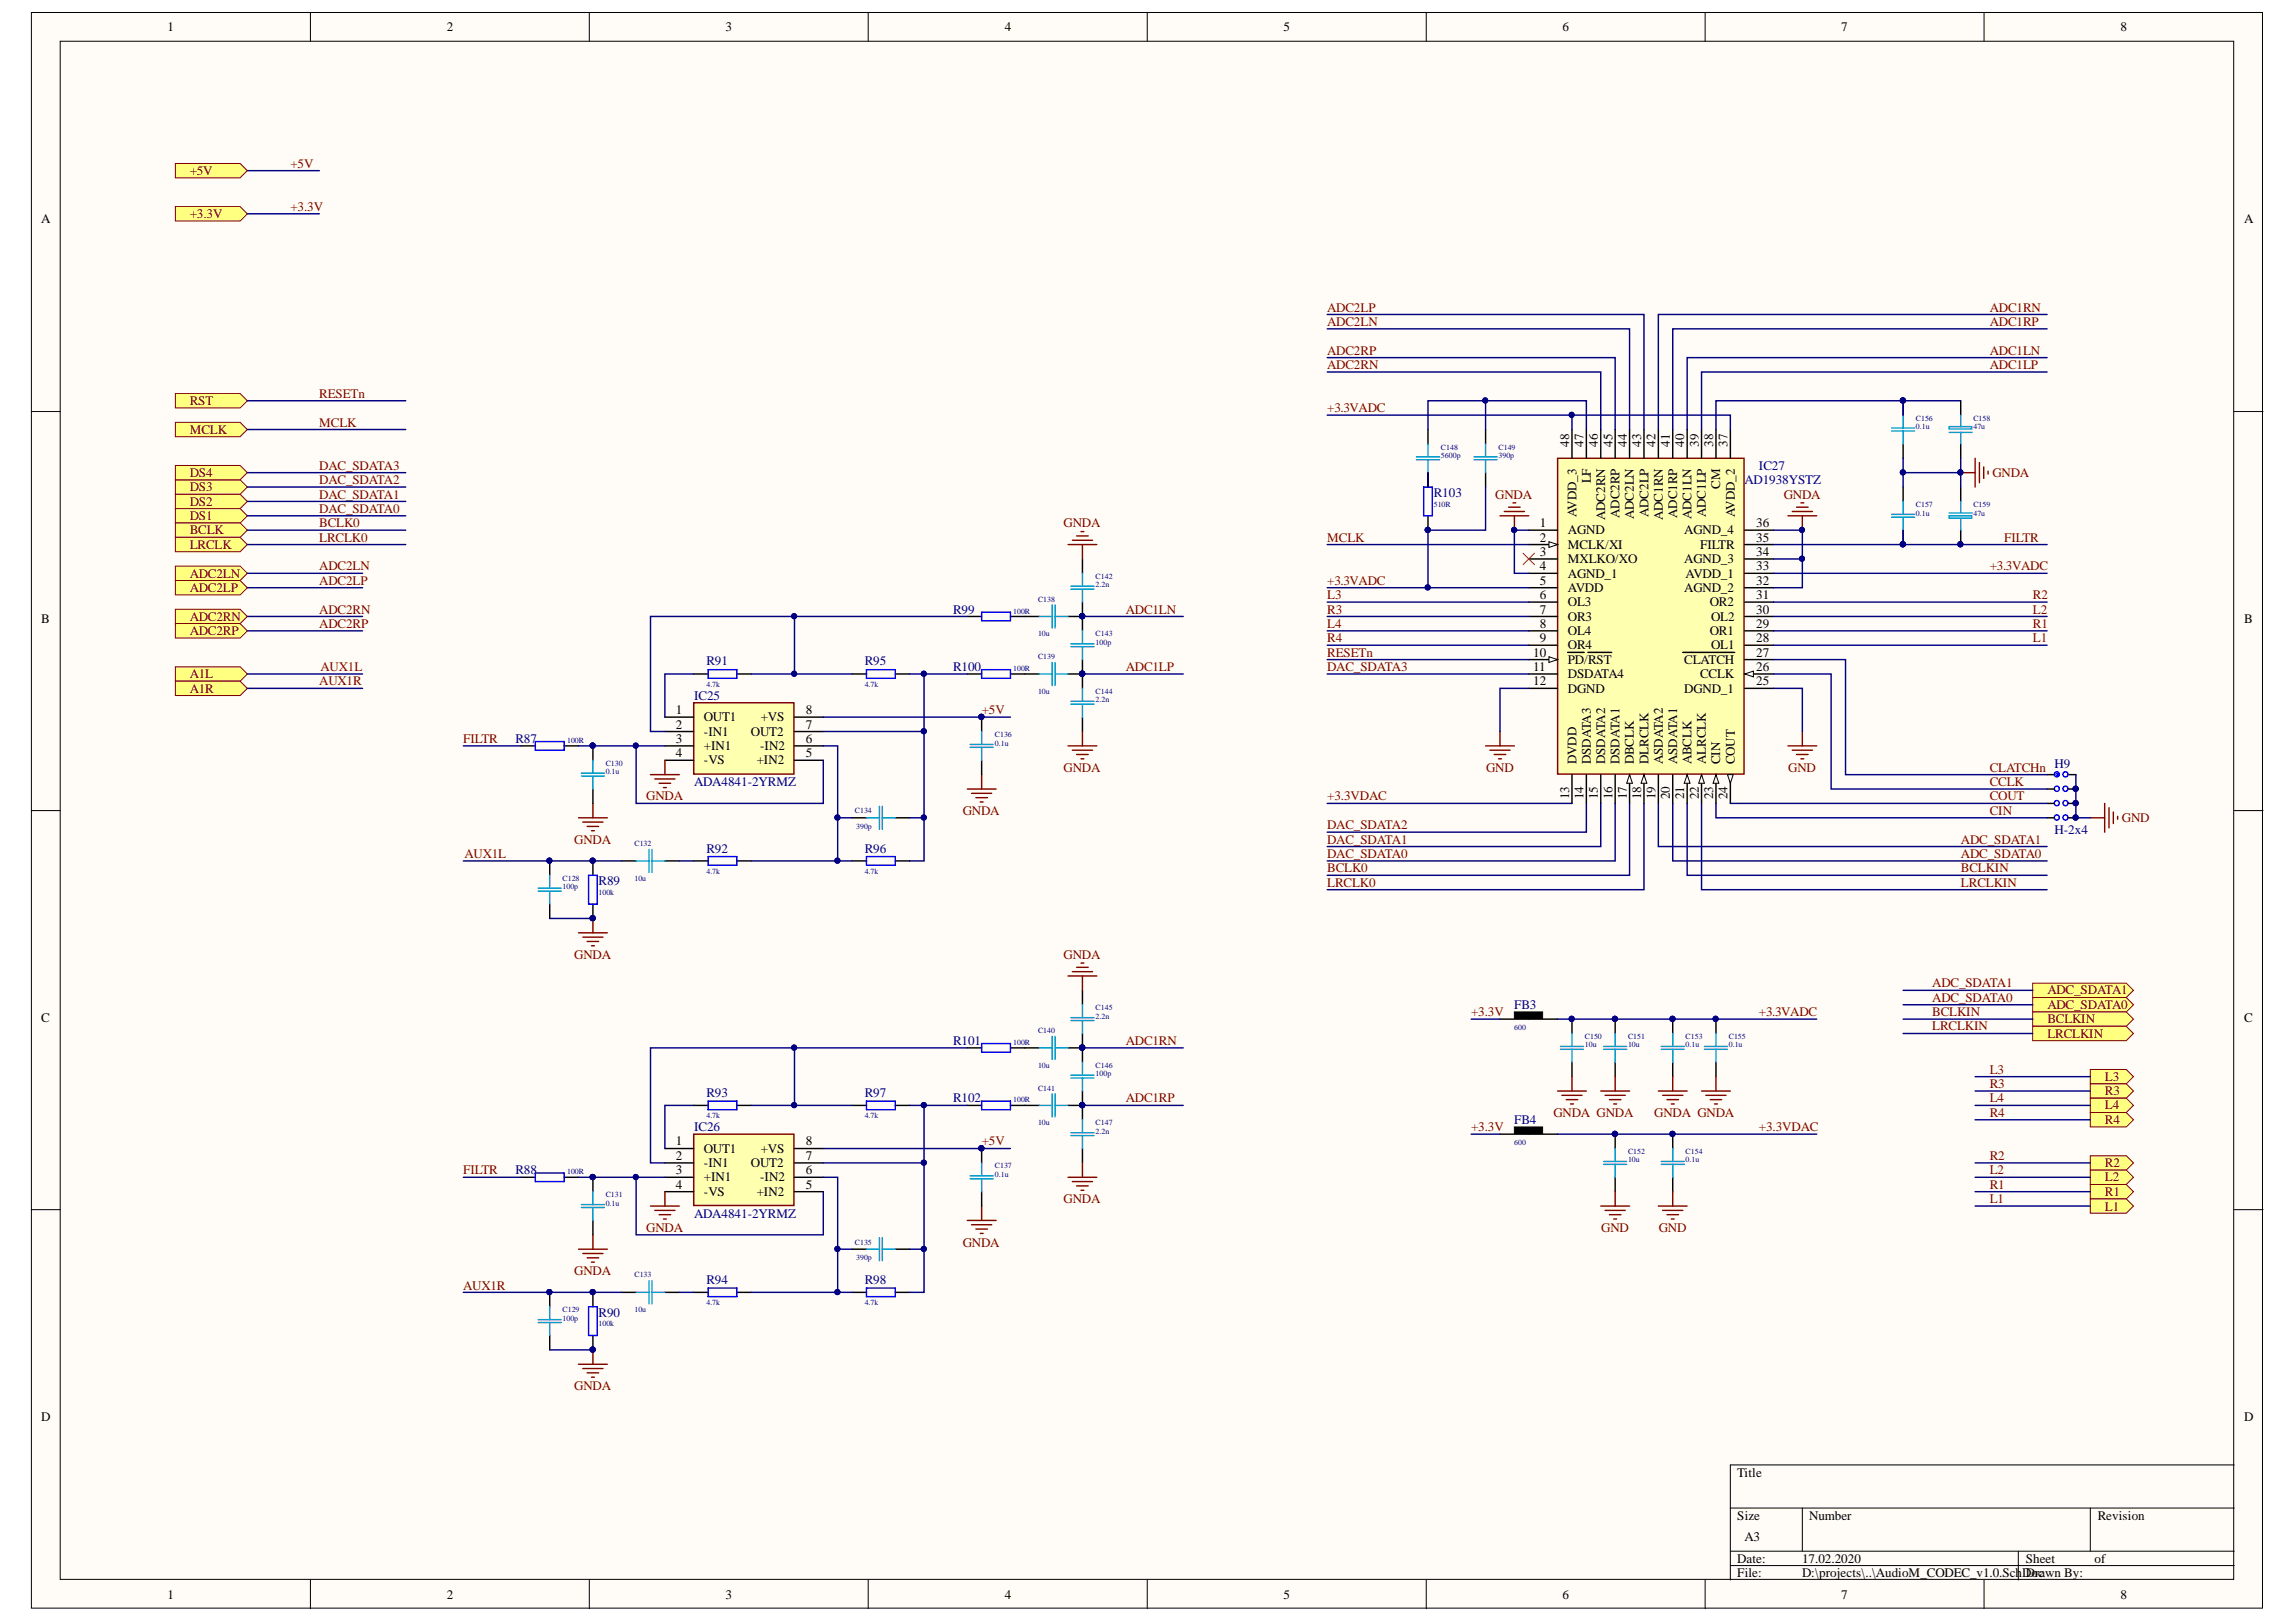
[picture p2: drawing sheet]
<svg xmlns="http://www.w3.org/2000/svg" width="297mm" height="210mm" viewBox="0 0 297 210" stroke-linecap="round" stroke-linejoin="round" font-family="sans-serif">
<defs><g id="words">
<g font-size="1.7">
<text x="21.7" y="4.1">1</text>
<text x="57.8" y="4.1">2</text>
<text x="93.8" y="4.1">3</text>
<text x="130" y="4.1">4</text>
<text x="166" y="4.1">5</text>
<text x="202.2" y="4.1">6</text>
<text x="238.2" y="4.1">7</text>
<text x="274.3" y="4.1">8</text>
<text x="5.3" y="28.9">A</text>
<text x="290.3" y="28.9">A</text>
<text x="203" y="57.8" transform="rotate(-90 203 57.8)">48</text>
<text x="204.9" y="57.8" transform="rotate(-90 204.9 57.8)">47</text>
<text x="206.7" y="57.8" transform="rotate(-90 206.7 57.8)">46</text>
<text x="208.6" y="57.8" transform="rotate(-90 208.6 57.8)">45</text>
<text x="210.5" y="57.8" transform="rotate(-90 210.5 57.8)">44</text>
<text x="212.3" y="57.8" transform="rotate(-90 212.3 57.8)">43</text>
<text x="214.2" y="57.8" transform="rotate(-90 214.2 57.8)">42</text>
<text x="216" y="57.8" transform="rotate(-90 216 57.8)">41</text>
<text x="217.9" y="57.8" transform="rotate(-90 217.9 57.8)">40</text>
<text x="219.8" y="57.8" transform="rotate(-90 219.8 57.8)">39</text>
<text x="221.6" y="57.8" transform="rotate(-90 221.6 57.8)">38</text>
<text x="223.5" y="57.8" transform="rotate(-90 223.5 57.8)">37</text>
<text x="205.8" y="62.6" transform="rotate(-90 205.8 62.6)">LF</text>
<text x="222.6" y="63.2" transform="rotate(-90 222.6 63.2)">CM</text>
<text x="199.2" y="68.2">1</text>
<text x="199.2" y="70.1">2</text>
<text x="199.2" y="72">3</text>
<text x="202.8" y="69.2">AGND</text>
<text x="202.8" y="71">MCLK/XI</text>
<text x="203.9" y="67" transform="rotate(-90 203.9 67)">AVDD_3</text>
<text x="207.7" y="67.3" transform="rotate(-90 207.7 67.3)">ADC2RN</text>
<text x="209.5" y="67.1" transform="rotate(-90 209.5 67.1)">ADC2RP</text>
<text x="211.4" y="67.2" transform="rotate(-90 211.4 67.2)">ADC2LN</text>
<text x="213.2" y="67" transform="rotate(-90 213.2 67)">ADC2LP</text>
<text x="215.1" y="67.3" transform="rotate(-90 215.1 67.3)">ADC1RN</text>
<text x="217" y="67.1" transform="rotate(-90 217 67.1)">ADC1RP</text>
<text x="217.9" y="69.2">AGND_4</text>
<text x="218.8" y="67.2" transform="rotate(-90 218.8 67.2)">ADC1LN</text>
<text x="219.9" y="71">FILTR</text>
<text x="220.7" y="67" transform="rotate(-90 220.7 67)">ADC1LP</text>
<text x="224.4" y="67" transform="rotate(-90 224.4 67)">AVDD_2</text>
<text x="227.2" y="68.2">36</text>
<text x="227.2" y="70.1">35</text>
<text x="227.2" y="72">34</text>
<text x="199.2" y="73.8">4</text>
<text x="199.2" y="75.7">5</text>
<text x="199.2" y="77.5">6</text>
<text x="202.8" y="72.9">MXLKO/XO</text>
<text x="202.8" y="74.7">AGND_1</text>
<text x="202.8" y="76.6">AVDD</text>
<text x="217.9" y="72.9">AGND_3</text>
<text x="217.9" y="76.6">AGND_2</text>
<text x="218.1" y="74.7">AVDD_1</text>
<text x="227.2" y="73.8">33</text>
<text x="227.2" y="75.7">32</text>
<text x="227.2" y="77.5">31</text>
<text x="5.3" y="80.6">B</text>
<text x="199.2" y="79.4">7</text>
<text x="199.2" y="81.3">8</text>
<text x="199.2" y="83.1">9</text>
<text x="202.8" y="78.5">OL3</text>
<text x="202.8" y="80.3">OR3</text>
<text x="202.8" y="82.2">OL4</text>
<text x="221.2" y="78.5">OR2</text>
<text x="221.2" y="82.2">OR1</text>
<text x="221.4" y="80.3">OL2</text>
<text x="227.2" y="79.4">30</text>
<text x="227.2" y="81.3">29</text>
<text x="227.2" y="83.1">28</text>
<text x="290.3" y="80.6">B</text>
<text x="198.4" y="85">10</text>
<text x="198.4" y="86.8">11</text>
<text x="198.4" y="88.7">12</text>
<text x="202.8" y="84">OR4</text>
<text x="202.8" y="85.9">PD/RST</text>
<text x="202.8" y="87.8">DSDATA4</text>
<text x="202.8" y="89.6">DGND</text>
<text x="217.9" y="85.9">CLATCH</text>
<text x="217.9" y="89.6">DGND_1</text>
<text x="219.9" y="87.8">CCLK</text>
<text x="221.4" y="84">OL1</text>
<text x="227.2" y="85">27</text>
<text x="227.2" y="86.8">26</text>
<text x="227.2" y="88.7">25</text>
<text x="87.4" y="92.4">1</text>
<text x="87.4" y="94.3">2</text>
<text x="91.1" y="93.3">OUT1</text>
<text x="91.1" y="95.2">-IN1</text>
<text x="97.1" y="95.2">OUT2</text>
<text x="98.4" y="93.3">+VS</text>
<text x="104.3" y="92.4">8</text>
<text x="104.3" y="94.3">7</text>
<text x="87.4" y="96.1">3</text>
<text x="87.4" y="98">4</text>
<text x="91.1" y="97.1">+IN1</text>
<text x="91.1" y="98.9">-VS</text>
<text x="97.9" y="98.9">+IN2</text>
<text x="98.3" y="97.1">-IN2</text>
<text x="104.3" y="96.1">6</text>
<text x="104.3" y="98">5</text>
<text x="203.9" y="98.9" transform="rotate(-90 203.9 98.9)">DVDD</text>
<text x="205.8" y="98.9" transform="rotate(-90 205.8 98.9)">DSDATA3</text>
<text x="207.7" y="98.9" transform="rotate(-90 207.7 98.9)">DSDATA2</text>
<text x="209.5" y="98.9" transform="rotate(-90 209.5 98.9)">DSDATA1</text>
<text x="211.4" y="98.9" transform="rotate(-90 211.4 98.9)">DBCLK</text>
<text x="213.2" y="98.9" transform="rotate(-90 213.2 98.9)">DLRCLK</text>
<text x="215.1" y="98.9" transform="rotate(-90 215.1 98.9)">ASDATA2</text>
<text x="217" y="98.9" transform="rotate(-90 217 98.9)">ASDATA1</text>
<text x="218.8" y="98.9" transform="rotate(-90 218.8 98.9)">ABCLK</text>
<text x="220.7" y="98.9" transform="rotate(-90 220.7 98.9)">ALRCLK</text>
<text x="222.6" y="98.9" transform="rotate(-90 222.6 98.9)">CIN</text>
<text x="224.4" y="98.9" transform="rotate(-90 224.4 98.9)">COUT</text>
<text x="203" y="103.4" transform="rotate(-90 203 103.4)">13</text>
<text x="204.9" y="103.4" transform="rotate(-90 204.9 103.4)">14</text>
<text x="206.7" y="103.4" transform="rotate(-90 206.7 103.4)">15</text>
<text x="208.6" y="103.4" transform="rotate(-90 208.6 103.4)">16</text>
<text x="210.5" y="103.4" transform="rotate(-90 210.5 103.4)">17</text>
<text x="212.3" y="103.4" transform="rotate(-90 212.3 103.4)">18</text>
<text x="214.2" y="103.4" transform="rotate(-90 214.2 103.4)">19</text>
<text x="216" y="103.4" transform="rotate(-90 216 103.4)">20</text>
<text x="217.9" y="103.4" transform="rotate(-90 217.9 103.4)">21</text>
<text x="219.8" y="103.4" transform="rotate(-90 219.8 103.4)">22</text>
<text x="221.6" y="103.4" transform="rotate(-90 221.6 103.4)">23</text>
<text x="223.5" y="103.4" transform="rotate(-90 223.5 103.4)">24</text>
<text x="5.3" y="132.2">C</text>
<text x="290.3" y="132.2">C</text>
<text x="87.4" y="148.2">1</text>
<text x="91.1" y="149.2">OUT1</text>
<text x="98.4" y="149.2">+VS</text>
<text x="104.3" y="148.2">8</text>
<text x="87.4" y="150.1">2</text>
<text x="87.4" y="151.9">3</text>
<text x="87.4" y="153.8">4</text>
<text x="91.1" y="151">-IN1</text>
<text x="91.1" y="152.9">+IN1</text>
<text x="91.1" y="154.7">-VS</text>
<text x="97.1" y="151">OUT2</text>
<text x="97.9" y="154.7">+IN2</text>
<text x="98.3" y="152.9">-IN2</text>
<text x="104.3" y="150.1">7</text>
<text x="104.3" y="151.9">6</text>
<text x="104.3" y="153.8">5</text>
<text x="5.3" y="183.8">D</text>
<text x="290.3" y="183.8">D</text>
<text x="224.8" y="191.1">Title</text>
<text x="224.8" y="196.7">Size</text>
<text x="234.1" y="196.7">Number</text>
<text x="271.4" y="196.7">Revision</text>
<text x="224.8" y="202.3">Date:</text>
<text x="225.7" y="199.5">A3</text>
<text x="233.1" y="202.3">17.02.2020</text>
<text x="262.1" y="202.3">Sheet</text>
<text x="271" y="202.3">of</text>
<text x="21.7" y="206.9">1</text>
<text x="57.8" y="206.9">2</text>
<text x="93.8" y="206.9">3</text>
<text x="130" y="206.9">4</text>
<text x="166" y="206.9">5</text>
<text x="202.2" y="206.9">6</text>
<text x="224.8" y="204.1">File:</text>
<text x="233.1" y="204.1">D:\projects\..\AudioM_CODEC_v1.0.SchDDoc</text>
<text x="238.2" y="206.9">7</text>
<text x="263.3" y="204.1">rawn By:</text>
<text x="274.3" y="206.9">8</text>
</g>
<g font-size="1.7" fill="#800000">
<text x="24.5" y="22.7">+5V</text>
<text x="37.6" y="21.7">+5V</text>
<text x="24.5" y="28.2">+3.3V</text>
<text x="37.6" y="27.3">+3.3V</text>
<text x="171.7" y="40.3">ADC2LP</text>
<text x="257.4" y="40.3">ADC1RN</text>
<text x="171.7" y="42.2">ADC2LN</text>
<text x="171.7" y="47.8">ADC2RN</text>
<text x="171.7" y="45.9">ADC2RP</text>
<text x="257.4" y="45.9">ADC1LN</text>
<text x="257.4" y="47.8">ADC1LP</text>
<text x="257.4" y="42.2">ADC1RP</text>
<text x="24.5" y="52.4">RST</text>
<text x="41.3" y="51.5">RESETn</text>
<text x="171.7" y="53.4">+3.3VADC</text>
<text x="24.5" y="56.1">MCLK</text>
<text x="41.3" y="55.2">MCLK</text>
<text x="24.5" y="65.4">DS2</text>
<text x="24.5" y="63.6">DS3</text>
<text x="24.5" y="61.7">DS4</text>
<text x="41.3" y="64.5">DAC_SDATA1</text>
<text x="41.3" y="62.7">DAC_SDATA2</text>
<text x="41.3" y="60.8">DAC_SDATA3</text>
<text x="193.4" y="64.5">GNDA</text>
<text x="230.8" y="64.5">GNDA</text>
<text x="257.8" y="61.7">GNDA</text>
<text x="24.5" y="67.3">DS1</text>
<text x="24.5" y="69.2">BCLK</text>
<text x="24.5" y="71">LRCLK</text>
<text x="41.3" y="66.4">DAC_SDATA0</text>
<text x="41.3" y="68.2">BCLK0</text>
<text x="41.3" y="70.1">LRCLK0</text>
<text x="137.6" y="68.2">GNDA</text>
<text x="171.7" y="70.1">MCLK</text>
<text x="259.3" y="70.1">FILTR</text>
<text x="24.5" y="74.7">ADC2LN</text>
<text x="24.5" y="76.6">ADC2LP</text>
<text x="41.3" y="73.8">ADC2LN</text>
<text x="41.3" y="75.7">ADC2LP</text>
<text x="171.7" y="77.5">L3</text>
<text x="171.7" y="75.7">+3.3VADC</text>
<text x="257.4" y="73.8">+3.3VADC</text>
<text x="263" y="77.5">R2</text>
<text x="24.5" y="80.3">ADC2RN</text>
<text x="24.5" y="82.2">ADC2RP</text>
<text x="41.3" y="79.4">ADC2RN</text>
<text x="41.3" y="81.3">ADC2RP</text>
<text x="145.6" y="79.4">ADC1LN</text>
<text x="171.7" y="79.4">R3</text>
<text x="171.7" y="83.1">R4</text>
<text x="171.7" y="81.3">L4</text>
<text x="263" y="79.4">L2</text>
<text x="263" y="81.3">R1</text>
<text x="263" y="83.1">L1</text>
<text x="24.5" y="87.8">A1L</text>
<text x="24.5" y="89.6">A1R</text>
<text x="41.3" y="88.7">AUX1R</text>
<text x="41.5" y="86.8">AUX1L</text>
<text x="145.6" y="86.8">ADC1LP</text>
<text x="171.7" y="85">RESETn</text>
<text x="171.7" y="86.8">DAC_SDATA3</text>
<text x="127" y="92.4">+5V</text>
<text x="59.9" y="96.1">FILTR</text>
<text x="137.6" y="99.9">GNDA</text>
<text x="192.3" y="99.9">GND</text>
<text x="231.4" y="99.9">GND</text>
<text x="257.4" y="101.7">CCLK</text>
<text x="257.4" y="99.9">CLATCHn</text>
<text x="83.6" y="103.6">GNDA</text>
<text x="124.6" y="105.4">GNDA</text>
<text x="171.7" y="103.6">+3.3VDAC</text>
<text x="171.7" y="107.3">DAC_SDATA2</text>
<text x="257.4" y="103.6">COUT</text>
<text x="257.4" y="105.4">CIN</text>
<text x="274.5" y="106.4">GND</text>
<text x="60.1" y="111">AUX1L</text>
<text x="74.3" y="109.2">GNDA</text>
<text x="171.7" y="111">DAC_SDATA0</text>
<text x="171.7" y="109.2">DAC_SDATA1</text>
<text x="171.7" y="112.9">BCLK0</text>
<text x="253.7" y="111">ADC_SDATA0</text>
<text x="253.7" y="109.2">ADC_SDATA1</text>
<text x="253.7" y="112.9">BCLKIN</text>
<text x="171.7" y="114.7">LRCLK0</text>
<text x="253.7" y="114.7">LRCLKIN</text>
<text x="74.3" y="124">GNDA</text>
<text x="137.6" y="124">GNDA</text>
<text x="190.3" y="131.5">+3.3V</text>
<text x="227.6" y="131.5">+3.3VADC</text>
<text x="250" y="129.6">ADC_SDATA0</text>
<text x="250" y="127.8">ADC_SDATA1</text>
<text x="250" y="131.5">BCLKIN</text>
<text x="264.9" y="128.7">ADC_SDATA1</text>
<text x="264.9" y="130.6">ADC_SDATA0</text>
<text x="145.6" y="135.2">ADC1RN</text>
<text x="250" y="133.3">LRCLKIN</text>
<text x="264.9" y="132.4">BCLKIN</text>
<text x="264.9" y="134.3">LRCLKIN</text>
<text x="145.6" y="142.6">ADC1RP</text>
<text x="257.4" y="140.8">R3</text>
<text x="257.4" y="138.9">L3</text>
<text x="257.4" y="142.6">L4</text>
<text x="272.3" y="139.9">L3</text>
<text x="272.3" y="141.7">R3</text>
<text x="272.3" y="143.6">L4</text>
<text x="127" y="148.2">+5V</text>
<text x="190.3" y="146.4">+3.3V</text>
<text x="201" y="144.5">GNDA GNDA</text>
<text x="214" y="144.5">GNDA GNDA</text>
<text x="227.6" y="146.4">+3.3VDAC</text>
<text x="257.4" y="144.5">R4</text>
<text x="272.3" y="145.4">R4</text>
<text x="59.9" y="151.9">FILTR</text>
<text x="137.6" y="155.7">GNDA</text>
<text x="257.4" y="150.1">R2</text>
<text x="257.4" y="151.9">L2</text>
<text x="257.4" y="153.8">R1</text>
<text x="257.4" y="155.7">L1</text>
<text x="272.3" y="151">R2</text>
<text x="272.3" y="152.9">L2</text>
<text x="272.3" y="154.7">R1</text>
<text x="83.6" y="159.5">GNDA</text>
<text x="124.6" y="161.3">GNDA</text>
<text x="207.2" y="159.5">GND</text>
<text x="214.6" y="159.5">GND</text>
<text x="272.3" y="156.7">L1</text>
<text x="59.9" y="166.9">AUX1R</text>
<text x="74.3" y="165.1">GNDA</text>
<text x="74.3" y="179.9">GNDA</text>
</g>
<g font-size="1.7" fill="#000080">
<text x="185.5" y="64.3">R103</text>
<text x="225.7" y="62.7">AD1938YSTZ</text>
<text x="227.6" y="60.8">IC27</text>
<text x="123.3" y="79.4">R99</text>
<text x="91.4" y="86.1">R91</text>
<text x="111.9" y="86.1">R95</text>
<text x="123.3" y="86.8">R100</text>
<text x="89.8" y="90.6">IC25</text>
<text x="66.7" y="96.1">R87</text>
<text x="89.8" y="101.7">ADA4841-2YRMZ</text>
<text x="265.8" y="99.4">H9</text>
<text x="265.8" y="107.9">H-2x4</text>
<text x="91.4" y="110.3">R92</text>
<text x="111.9" y="110.3">R96</text>
<text x="77.4" y="114.6">R89</text>
<text x="195.9" y="130.6">FB3</text>
<text x="123.3" y="135.2">R101</text>
<text x="91.4" y="142">R93</text>
<text x="111.9" y="142">R97</text>
<text x="123.3" y="142.6">R102</text>
<text x="89.8" y="146.4">IC26</text>
<text x="195.9" y="145.4">FB4</text>
<text x="66.7" y="151.9">R88</text>
<text x="89.8" y="157.6">ADA4841-2YRMZ</text>
<text x="91.4" y="166.2">R94</text>
<text x="111.9" y="166.2">R98</text>
<text x="77.4" y="170.4">R90</text>
</g>
<g font-size="1" fill="#000080">
<text x="186.4" y="59.3">5600p</text>
<text x="186.4" y="58.2">C148</text>
<text x="193.9" y="59.3">390p</text>
<text x="193.9" y="58.2">C149</text>
<text x="247.9" y="55.5">0.1u</text>
<text x="247.9" y="54.5">C156</text>
<text x="255.3" y="55.5">47u</text>
<text x="255.3" y="54.5">C158</text>
<text x="185.5" y="65.6">510R</text>
<text x="247.9" y="65.6">C157</text>
<text x="255.3" y="65.6">C159</text>
<text x="247.9" y="66.7">0.1u</text>
<text x="255.3" y="66.7">47u</text>
<text x="134.3" y="77.9">C138</text>
<text x="141.7" y="76">2.2n</text>
<text x="141.7" y="74.9">C142</text>
<text x="131.1" y="79.4">100R</text>
<text x="134.3" y="82.4">10u</text>
<text x="141.7" y="83.5">100p</text>
<text x="141.7" y="82.4">C143</text>
<text x="91.4" y="88.9">4.7k</text>
<text x="111.9" y="88.9">4.7k</text>
<text x="131.1" y="86.8">100R</text>
<text x="134.3" y="89.8">10u</text>
<text x="134.3" y="85.3">C139</text>
<text x="141.7" y="89.8">C144</text>
<text x="128.7" y="95.4">C136</text>
<text x="141.7" y="90.9">2.2n</text>
<text x="73.4" y="96.1">100R</text>
<text x="78.4" y="100.2">0.1u</text>
<text x="78.4" y="99.1">C130</text>
<text x="128.7" y="96.5">0.1u</text>
<text x="110.6" y="105.3">C134</text>
<text x="110.8" y="107.3">390p</text>
<text x="72.8" y="114">C128</text>
<text x="82.1" y="114">10u</text>
<text x="82.1" y="109.5">C132</text>
<text x="91.4" y="113.1">4.7k</text>
<text x="111.9" y="113.1">4.7k</text>
<text x="72.8" y="115.1">100p</text>
<text x="77.4" y="115.8">100k</text>
<text x="141.7" y="131.8">2.2n</text>
<text x="141.7" y="130.7">C145</text>
<text x="131.1" y="135.2">100R</text>
<text x="134.3" y="133.7">C140</text>
<text x="195.9" y="133.3">600</text>
<text x="205" y="135.5">10u</text>
<text x="205" y="134.4">C150</text>
<text x="210.6" y="135.5">10u</text>
<text x="210.6" y="134.4">C151</text>
<text x="218.1" y="135.5">0.1u</text>
<text x="218.1" y="134.4">C153</text>
<text x="223.7" y="135.5">0.1u</text>
<text x="223.7" y="134.4">C155</text>
<text x="131.1" y="142.6">100R</text>
<text x="134.3" y="138.2">10u</text>
<text x="134.3" y="141.1">C141</text>
<text x="141.7" y="139.3">100p</text>
<text x="141.7" y="138.2">C146</text>
<text x="91.4" y="144.7">4.7k</text>
<text x="111.9" y="144.7">4.7k</text>
<text x="134.3" y="145.6">10u</text>
<text x="141.7" y="146.7">2.2n</text>
<text x="141.7" y="145.6">C147</text>
<text x="195.9" y="148.2">600</text>
<text x="210.6" y="149.3">C152</text>
<text x="218.1" y="149.3">C154</text>
<text x="73.4" y="151.9">100R</text>
<text x="78.4" y="154.9">C131</text>
<text x="128.7" y="152.3">0.1u</text>
<text x="128.7" y="151.2">C137</text>
<text x="210.6" y="150.4">10u</text>
<text x="218.1" y="150.4">0.1u</text>
<text x="78.4" y="156">0.1u</text>
<text x="110.6" y="161.1">C135</text>
<text x="82.1" y="165.3">C133</text>
<text x="110.8" y="163.1">390p</text>
<text x="72.8" y="170.9">100p</text>
<text x="72.8" y="169.8">C129</text>
<text x="77.4" y="171.7">100k</text>
<text x="82.1" y="169.8">10u</text>
<text x="91.4" y="168.9">4.7k</text>
<text x="111.9" y="168.9">4.7k</text>
</g>
</g></defs>
<g fill="#fffcf8" stroke="#000" stroke-width=".13">
<path d="M4.1 1.6h288.6v206.5h-288.6z"/>
<path d="M7.8 5.3h281.2v199.1h-281.2z"/>
</g>
<g fill="none" stroke="#000" stroke-width=".13">
<path d="M40.2 1.6v3.7M76.2 1.6v3.7M112.3 1.6v3.7M148.4 1.6v3.7M184.5 1.6v3.7M220.6 1.6v3.7M256.7 1.6v3.7M4.1 53.3h3.7M289.1 53.3h3.7M4.1 104.9h3.7M289.1 104.9h3.7M4.1 156.5h3.7"/>
<path d="M289.1 156.5h3.7M223.9 195.2h65.2M233.2 195.2v5.5M270.4 195.2v5.5M289.1 189.6h-65.2v14.9M40.2 204.5v3.7M76.2 204.5v3.7M112.3 204.5v3.7M148.4 204.5v3.7M184.5 204.5v3.7M220.6 204.5v3.7M223.9 200.7h65.2"/>
<path d="M223.9 202.6h65.2M256.7 204.5v3.7M261.1 200.7v3.8"/>
</g>
<path d="M201.5 59.3h24.1v40.9h-24.1z" fill="#ffffb0" stroke="#800000" stroke-width=".19"/>
<path d="M197.8 68.6h3.7M197.8 70.5h3.7" fill="none" stroke="#000" stroke-width=".19"/>
<path d="M200.4 70.1l1.1 .4-1.1 .3z" fill="#fffcf8"/>
<path d="M200.4 70.1l1.1 .4-1.1 .3z" fill="none" stroke="#000" stroke-width=".13"/>
<path d="M197.8 72.3h3.7M197.8 74.2h3.7M197.8 76.1h3.7M197.8 77.9h3.7M197.8 79.8h3.7M197.8 81.6h3.7M197.8 83.5h3.7M197.8 85.4h3.7" fill="none" stroke="#000" stroke-width=".19"/>
<path d="M200.4 85l1.1 .4-1.1 .3z" fill="#fffcf8"/>
<path d="M200.4 85l1.1 .4-1.1 .3z" fill="none" stroke="#000" stroke-width=".13"/>
<path d="M197.8 87.2h3.7M197.8 89.1h3.7M202.8 84.4h2.2M205.4 84.4h3.1M203.4 100.2v3.8M205.2 100.2v3.8M207.1 100.2v3.8M209 100.2v3.8M210.8 100.2v3.8" fill="none" stroke="#000" stroke-width=".19"/>
<path d="M210.8 100.2l.4 1.2h-.8z" fill="#fffcf8"/>
<path d="M210.8 100.2l.4 1.2h-.8z" fill="none" stroke="#000" stroke-width=".13"/>
<path d="M212.7 100.2v3.8" fill="none" stroke="#000" stroke-width=".19"/>
<path d="M212.7 100.2l.4 1.2h-.8z" fill="#fffcf8"/>
<path d="M212.7 100.2l.4 1.2h-.8z" fill="none" stroke="#000" stroke-width=".13"/>
<path d="M214.5 100.2v3.8M216.4 100.2v3.8M218.3 100.2v3.8" fill="none" stroke="#000" stroke-width=".19"/>
<path d="M218.3 100.2l.3 1.2h-.7z" fill="#fffcf8"/>
<path d="M218.3 100.2l.3 1.2h-.7z" fill="none" stroke="#000" stroke-width=".13"/>
<path d="M220.1 100.2v3.8" fill="none" stroke="#000" stroke-width=".19"/>
<path d="M220.1 100.2l.4 1.2h-.7z" fill="#fffcf8"/>
<path d="M220.1 100.2l.4 1.2h-.7z" fill="none" stroke="#000" stroke-width=".13"/>
<path d="M222 100.2v3.8" fill="none" stroke="#000" stroke-width=".19"/>
<path d="M222 100.2l.4 1.2h-.8z" fill="#fffcf8"/>
<path d="M222 100.2l.4 1.2h-.8z" fill="none" stroke="#000" stroke-width=".13"/>
<path d="M223.9 100.2v3.8" fill="none" stroke="#000" stroke-width=".19"/>
<path d="M223.5 100.2h.7l-.3 1.2z" fill="#fffcf8"/>
<path d="M223.5 100.2h.7l-.3 1.2z" fill="none" stroke="#000" stroke-width=".13"/>
<path d="M225.7 68.6h3.7M225.7 70.5h3.7M225.7 72.3h3.7M225.7 74.2h3.7M225.7 76.1h3.7M225.7 77.9h3.7M225.7 79.8h3.7M217.7 84.4h6.7M225.7 81.6h3.7M225.7 83.5h3.7M225.7 85.4h3.7M225.7 87.2h3.7" fill="none" stroke="#000" stroke-width=".19"/>
<path d="M225.7 87.2l1.1-.4v.8z" fill="#fffcf8"/>
<path d="M225.7 87.2l1.1-.4v.8z" fill="none" stroke="#000" stroke-width=".13"/>
<g fill="none" stroke="#000" stroke-width=".19">
<path d="M203.4 55.6v3.7M205.2 55.6v3.7M207.1 55.6v3.7M209 55.6v3.7M210.8 55.6v3.7M212.7 55.6v3.7M214.5 55.6v3.7M216.4 55.6v3.7M218.3 55.6v3.7M220.1 55.6v3.7M222 55.6v3.7M223.9 55.6v3.7"/>
<path d="M184.7 61.2v1.8M184.7 66.7v1.9M225.7 89.1h3.7M194.1 131.9h7.4M194.1 146.8h7.4"/>
</g>
<g fill="none" stroke="#800000" stroke-width=".19">
<path d="M255.5 59.3v3.7M256.1 59.9v2.6M253.7 61.2h1.8M256.6 60.4v1.5M257.2 61v.4M192.2 96.5h3.7M192.8 97.1h2.6M193.3 97.6h1.5M193.9 98.2h.3M194.1 94.7v1.8M231.3 96.5h3.7M231.9 97.1h2.6"/>
<path d="M232.4 97.6h1.5M233 98.2h.4M233.2 94.7v1.8"/>
</g>
<path d="M197 71.6l1.5 1.5M198.5 71.6l-1.5 1.5" fill="none" stroke="#f00" stroke-width=".13"/>
<path d="M195.9 131h3.7v.8h-3.7zM195.9 145.8h3.7v.9h-3.7z" fill="#000" stroke="#000" stroke-width=".13"/>
<g fill="#000080" stroke="#000080" stroke-width=".13">
<circle cx="253.6" cy="61.1" r=".33"/>
<circle cx="184.7" cy="68.6" r=".34"/>
</g>
<path d="M184.2 63h1.1v3.7h-1.1z" fill="none" stroke="#00f" stroke-width=".19"/>
<path d="M89.7 90.9h13v9.3h-13z" fill="#ffffb0" stroke="#800000" stroke-width=".19"/>
<g fill="none" stroke="#000" stroke-width=".19">
<path d="M125.1 79.8h1.9M130.7 79.8h1.9M67.4 96.5h1.9M73 96.5h1.8M86 92.8h3.7M86 94.7h3.7M86 96.5h3.7M86 98.4h3.7M102.8 92.8h3.7M102.8 94.7h3.7M102.8 96.5h3.7M102.8 98.4h3.7"/>
<path d="M125.1 87.2h1.9M130.7 87.2h1.9M76.7 111.4v1.9M76.7 117v1.9"/>
</g>
<path d="M86 98.4v1.8M76.7 118.9v1.8M84.2 100.2h3.7M84.7 100.8h2.6M85.3 101.4h1.5M85.8 101.9h.4M74.8 120.7h3.8M75.4 121.3h2.6M76 121.8h1.5M76.5 122.4h.4" fill="none" stroke="#800000" stroke-width=".19"/>
<g fill="#000080" stroke="#000080" stroke-width=".13">
<circle cx="76.7" cy="118.8" r=".34"/>
<circle cx="76.7" cy="111.4" r=".34"/>
</g>
<path d="M127 79.2h3.7v1.1h-3.7zM69.3 96h3.7v1.1h-3.7zM127 86.7h3.7v1.1h-3.7zM76.1 113.3h1.2v3.7h-1.2z" fill="none" stroke="#00f" stroke-width=".19"/>
<g fill="#ffff80" stroke="#800000" stroke-width=".13">
<path d="M22.7 21.2h8.4l.9 .9-.9 .9h-8.4z" fill-rule="evenodd"/>
<path d="M22.7 26.7h8.4l.9 1-.9 .9h-8.4z" fill-rule="evenodd"/>
<path d="M22.7 50.9h8.4l.9 1-.9 .9h-8.4z" fill-rule="evenodd"/>
<path d="M22.7 54.7h8.4l.9 .9-.9 .9h-8.4z" fill-rule="evenodd"/>
<path d="M22.7 65.8h8.4l.9 .9-.9 1h-8.4z" fill-rule="evenodd"/>
<path d="M22.7 64h8.4l.9 .9-.9 .9h-8.4z" fill-rule="evenodd"/>
<path d="M22.7 62.1h8.4l.9 .9-.9 1h-8.4z" fill-rule="evenodd"/>
<path d="M22.7 60.2h8.4l.9 1-.9 .9h-8.4z" fill-rule="evenodd"/>
<path d="M22.7 67.7h8.4l.9 .9-.9 .9h-8.4z" fill-rule="evenodd"/>
<path d="M22.7 69.5h8.4l.9 1-.9 .9h-8.4z" fill-rule="evenodd"/>
<path d="M270.4 138.4h4.7l.9 .9-.9 1h-4.7z" fill-rule="evenodd"/>
<path d="M270.4 149.6h4.7l.9 .9-.9 .9h-4.7z" fill-rule="evenodd"/>
<path d="M270.4 151.4h4.7l.9 1-.9 .9h-4.7z" fill-rule="evenodd"/>
<path d="M270.4 140.3h4.7l.9 .9-.9 .9h-4.7z" fill-rule="evenodd"/>
<path d="M270.4 142.1h4.7l.9 .9-.9 1h-4.7z" fill-rule="evenodd"/>
<path d="M270.4 153.3h4.7l.9 .9-.9 .9h-4.7z" fill-rule="evenodd"/>
<path d="M270.4 155.1h4.7l.9 1-.9 .9h-4.7z" fill-rule="evenodd"/>
<path d="M270.4 144h4.7l.9 .9-.9 .9h-4.7z" fill-rule="evenodd"/>
<path d="M263 127.2h12.1l.9 1-.9 .9h-12.1z" fill-rule="evenodd"/>
<path d="M263 129.1h12.1l.9 .9-.9 1h-12.1z" fill-rule="evenodd"/>
<path d="M263 131h12.1l.9 .9-.9 .9h-12.1z" fill-rule="evenodd"/>
<path d="M263 132.8h12.1l.9 .9-.9 1h-12.1z" fill-rule="evenodd"/>
</g>
<g fill="none" stroke="#00f" stroke-width=".19">
<circle cx="266.1" cy="103.9" r=".33"/>
<circle cx="266.1" cy="102.1" r=".33"/>
<circle cx="266.1" cy="105.8" r=".33"/>
<circle cx="266.1" cy="100.2" r=".33"/>
<circle cx="267.2" cy="103.9" r=".33"/>
<circle cx="267.2" cy="102.1" r=".33"/>
<circle cx="267.2" cy="105.8" r=".33"/>
<circle cx="267.2" cy="100.2" r=".33"/>
</g>
<path d="M264.8 100.2h1M264.8 102.1h1M264.8 104h1M264.8 105.8h1M267.6 100.2h1M267.6 102.1h1M267.6 104h1M267.6 105.8h1" fill="none" stroke="#000" stroke-width=".19"/>
<g fill="#000080" stroke="#000080" stroke-width=".13">
<circle cx="268.5" cy="102.1" r=".34"/>
<circle cx="268.5" cy="103.9" r=".34"/>
<circle cx="268.5" cy="105.8" r=".34"/>
</g>
<circle cx="266.1" cy="100.2" r=".15" fill="#c0c0c0" stroke="#00f" stroke-width=".13"/>
<g fill="#000080" stroke="#000080" stroke-width=".13">
<circle cx="268.5" cy="102.1" r=".34"/>
<circle cx="268.5" cy="103.9" r=".34"/>
<circle cx="268.5" cy="105.8" r=".34"/>
</g>
<path d="M270.4 105.8h1.9M272.3 104v3.7M272.8 104.5v2.6M273.4 105.1v1.5M274 105.6v.4" fill="none" stroke="#800000" stroke-width=".19"/>
<g fill="#ffff80" stroke="#800000" stroke-width=".13">
<path d="M22.7 73.3h8.4l.9 .9-.9 .9h-8.4z" fill-rule="evenodd"/>
<path d="M22.7 75.1h8.4l.9 1-.9 .9h-8.4z" fill-rule="evenodd"/>
<path d="M22.7 78.8h8.4l.9 1-.9 .9h-8.4z" fill-rule="evenodd"/>
<path d="M22.7 80.7h8.4l.9 .9-.9 1h-8.4z" fill-rule="evenodd"/>
</g>
<g fill="none" stroke="#000" stroke-width=".19">
<path d="M184.7 55.6v1.8M192.2 55.6v1.8M246.2 51.9v1.8M246.2 57.4v1.9M253.7 51.9v1.8M253.7 57.4v1.9M132.6 79.8h1.8M138.2 79.8h1.8M140 72.3v1.9M140 77.9v3.7M184.7 61.2v1.8M192.2 61.2v1.8"/>
<path d="M246.2 63v1.9M246.2 68.6v1.9M253.7 63v1.9M253.7 68.6v1.9M76.7 96.5v1.9M89.7 87.2h1.9M95.3 87.2h1.9M110.2 87.2h1.9M115.8 87.2h1.9M127 92.8v1.9M127 98.4v1.8M132.6 87.2h1.8"/>
<path d="M138.2 87.2h1.8M140 85.4v3.7M140 92.8v1.9M71.1 111.4v1.9M71.1 117v1.9M76.7 102.1v1.9M80.4 111.4h1.9M86 111.4h1.9M110.2 105.8h1.9M110.2 111.4h1.9M115.8 105.8h1.9M115.8 111.4h1.9"/>
<path d="M203.4 131.9v1.8M203.4 137.5v1.8M209 131.9v1.8M209 137.5v1.8M216.4 131.9v1.8M216.4 137.5v1.8M222 131.9v1.8M222 137.5v1.8M209 146.8v1.8M209 152.4v1.8M216.4 146.8v1.8M216.4 152.4v1.8"/>
</g>
<g fill="#000080" stroke="#000080" stroke-width=".13">
<circle cx="216.4" cy="131.8" r=".34"/>
<circle cx="208.9" cy="131.8" r=".34"/>
<circle cx="216.4" cy="146.7" r=".34"/>
<circle cx="208.9" cy="146.7" r=".34"/>
<circle cx="221.9" cy="131.8" r=".33"/>
<circle cx="203.3" cy="131.8" r=".33"/>
<circle cx="246.2" cy="70.4" r=".34"/>
<circle cx="246.2" cy="51.8" r=".34"/>
<circle cx="253.6" cy="70.4" r=".33"/>
<circle cx="140" cy="87.2" r=".34"/>
<circle cx="140" cy="79.7" r=".34"/>
<circle cx="71.1" cy="111.4" r=".33"/>
<circle cx="127" cy="92.8" r=".34"/>
<circle cx="76.7" cy="96.5" r=".34"/>
</g>
<g fill="none" stroke="#009cca" stroke-width=".19">
<path d="M183.3 59.1h2.9M183.3 59.5h2.9M184.7 57.4v1.7M184.7 59.5v1.7M190.7 59.1h3M190.7 59.5h3M192.2 57.4v1.7M192.2 59.5v1.7M244.7 55.4h3M244.7 55.8h3M246.2 53.7v1.7M246.2 55.8v1.6"/>
<path d="M252.2 55.2h2.9v.3h-2.9zM252.2 56h3M253.7 53.7v1.5M253.7 56v1.4M134.4 79.8h1.7M136.1 78.3v3M136.5 79.8h1.7M136.5 78.3v3M138.5 76.2h3M138.5 75.9h3M140 74.2v1.7M140 76.2v1.7"/>
<path d="M244.7 66.6h3M244.7 66.9h3M246.2 64.9v1.7M246.2 66.9v1.7M252.2 66.7h2.9v.3h-2.9zM252.2 66.4h3M253.7 64.9v1.5M253.7 67.1v1.5M76.7 98.4v1.7M125.5 96.3h3M125.5 96.7h3M127 94.7v1.6"/>
<path d="M127 96.7v1.7M134.4 87.2h1.7M136.1 85.7v3M136.5 85.7v3M136.5 87.2h1.7M138.5 90.8h3M138.5 91.1h3M138.5 83.3h3M138.5 83.7h3M140 81.6v1.7M140 83.7v1.7M140 89.1v1.7"/>
<path d="M140 91.1v1.7M69.6 114.9h3M69.6 115.3h3M71.1 113.3v1.6M71.1 115.3v1.7M75.2 100.1h3M75.2 100.4h3M76.7 100.4v1.7M82.3 111.4h1.7M84 109.9v3M84.3 111.4h1.7M84.3 109.9v3"/>
<path d="M112.1 105.8h1.7M113.8 104.3v3M114.1 105.8h1.7M114.1 104.3v3M201.9 135.4h3M201.9 135.8h3M203.4 133.7v1.7M203.4 135.8v1.7M207.5 135.4h2.9M207.5 135.8h2.9M209 133.7v1.7M209 135.8v1.7"/>
<path d="M214.9 135.4h3M214.9 135.8h3M216.4 133.7v1.7M216.4 135.8v1.7M220.5 135.4h3M220.5 135.8h3M222 133.7v1.7M222 135.8v1.7M207.5 150.3h2.9M207.5 150.7h2.9M209 148.6v1.7M209 150.7v1.7"/>
<path d="M214.9 150.3h3M214.9 150.7h3M216.4 148.6v1.7M216.4 150.7v1.7"/>
</g>
<g fill="none" stroke="#800000" stroke-width=".19">
<path d="M138.2 70.5h3.7M138.7 69.9h2.6M139.3 69.4h1.5M139.9 68.8h.3M140 70.5v1.8M138.2 96.5h3.7M138.7 97.1h2.6M139.3 97.6h1.5M139.9 98.2h.3M140 94.7v1.8M74.8 105.8h3.8M75.4 106.4h2.6"/>
<path d="M76 106.9h1.5M76.5 107.5h.4M76.7 104v1.8M125.1 102.1h3.8M125.7 102.7h2.6M126.3 103.2h1.4M126.8 103.8h.4M127 100.2v1.9M203.4 139.3v1.9M209 139.3v1.9M216.4 139.3v1.9M222 139.3v1.9"/>
<path d="M201.5 141.2h3.7M202.1 141.7h2.6M202.6 142.3h1.5M203.2 142.9h.4M207.1 141.2h3.7M207.1 156.1h3.7M207.7 141.7h2.6M207.7 156.6h2.6M208.2 142.3h1.5M208.2 157.2h1.5M208.8 142.9h.3M208.8 157.8h.3"/>
<path d="M209 154.2v1.9M214.5 141.2h3.8M214.5 156.1h3.8M215.1 141.7h2.6M215.1 156.6h2.6M215.7 142.3h1.5M215.7 157.2h1.5M216.2 142.9h.4M216.2 157.8h.4M216.4 154.2v1.9M220.1 141.2h3.8M220.7 141.7h2.6"/>
<path d="M221.3 142.3h1.4M221.8 142.9h.4"/>
</g>
<path d="M91.6 86.7h3.7v1.1h-3.7zM112.1 86.7h3.7v1.1h-3.7zM112.1 110.9h3.7v1.1h-3.7z" fill="none" stroke="#00f" stroke-width=".19"/>
<path d="M89.7 146.8h13v9.2h-13z" fill="#ffffb0" stroke="#800000" stroke-width=".19"/>
<g fill="none" stroke="#000" stroke-width=".19">
<path d="M89.7 111.4h1.9M95.3 111.4h1.9M125.1 135.6h1.9M130.7 135.6h3.7M138.2 135.6h1.8M140 128.2v1.8M140 133.7v3.8M67.4 152.4h1.9M73 152.4h1.8M76.7 152.4v1.8M76.7 157.9v1.9M86 148.6h3.7"/>
<path d="M86 150.5h3.7M86 152.4h3.7M86 154.2h3.7M89.7 143h1.9M95.3 143h1.9M102.8 148.6h3.7M102.8 150.5h3.7M102.8 152.4h3.7M102.8 154.2h3.7M110.2 143h1.9M115.8 143h1.9M125.1 143h1.9"/>
<path d="M127 148.6v1.9M127 154.2v1.9M130.7 143h3.7M138.2 143h1.8M140 141.2v3.7M140 148.6v1.9M71.1 167.2v1.9M71.1 172.8v1.9M76.7 167.2v1.9M76.7 172.8v1.9M80.4 167.2h1.9M86 167.2h1.9"/>
<path d="M89.7 167.2h1.9M95.3 167.2h1.9M110.2 161.7h1.9M110.2 167.2h1.9M115.8 161.7h1.9M115.8 167.2h1.9"/>
</g>
<g fill="none" stroke="#800000" stroke-width=".19">
<path d="M138.2 126.3h3.7M138.7 125.7h2.6M139.3 125.2h1.5M139.9 124.6h.3M140 126.3v1.9M76.7 159.8v1.9M84.2 156.1h3.7M84.7 156.6h2.6M85.3 157.2h1.5M85.8 157.8h.4M86 154.2v1.9M125.1 157.9h3.8"/>
<path d="M125.7 158.5h2.6M126.3 159.1h1.4M126.8 159.6h.4M127 156.1v1.8M138.2 152.4h3.7M138.7 152.9h2.6M139.3 153.5h1.5M139.9 154h.3M140 150.5v1.9M74.8 176.5h3.8M74.8 161.7h3.8M75.4 177.1h2.6"/>
<path d="M75.4 162.2h2.6M76 177.7h1.5M76 162.8h1.5M76.5 178.2h.4M76.5 163.3h.4M76.7 174.7v1.8"/>
</g>
<g fill="#000080" stroke="#000080" stroke-width=".13">
<circle cx="76.7" cy="174.6" r=".34"/>
<circle cx="76.7" cy="167.2" r=".34"/>
<circle cx="140" cy="143" r=".34"/>
<circle cx="140" cy="135.6" r=".34"/>
<circle cx="71.1" cy="167.2" r=".33"/>
<circle cx="127" cy="148.6" r=".34"/>
<circle cx="76.7" cy="152.3" r=".34"/>
</g>
<path d="M91.6 110.9h3.7v1.1h-3.7zM127 135h3.7v1.2h-3.7zM69.3 151.8h3.7v1.1h-3.7zM91.6 142.5h3.7v1.1h-3.7zM112.1 142.5h3.7v1.1h-3.7zM127 142.5h3.7v1.1h-3.7zM76.1 169.1h1.2v3.7h-1.2zM91.6 166.7h3.7v1.1h-3.7zM112.1 166.7h3.7v1.1h-3.7z" fill="none" stroke="#00f" stroke-width=".19"/>
<g fill="none" stroke="#009cca" stroke-width=".19">
<path d="M134.4 135.6h1.7M136.1 134.1v3M136.5 135.6h1.7M136.5 134.1v3M138.5 132.1h3M138.5 131.7h3M138.5 139.1h3M138.5 139.5h3M140 130v1.7M140 132.1v1.6M140 137.5v1.6M140 139.5v1.7"/>
<path d="M75.2 155.9h3M75.2 156.3h3M76.7 154.2v1.7M76.7 156.3v1.6M125.5 152.2h3M125.5 152.5h3M127 150.5v1.7M127 152.5v1.7M134.4 143h1.7M136.1 141.6v2.9M136.5 141.6v2.9M136.5 143h1.7"/>
<path d="M138.5 146.6h3M138.5 147h3M140 144.9v1.7M140 147v1.6M69.6 170.8h3M69.6 171.2h3M71.1 169.1v1.7M71.1 171.2v1.6M82.3 167.2h1.7M84 165.8v2.9M84.3 167.2h1.7M84.3 165.8v2.9"/>
<path d="M112.1 161.7h1.7M113.8 160.2v2.9M114.1 161.7h1.7M114.1 160.2v2.9"/>
</g>
<g fill="#ffff80" stroke="#800000" stroke-width=".13">
<path d="M22.7 86.3h8.4l.9 .9-.9 1h-8.4z" fill-rule="evenodd"/>
<path d="M22.7 88.2h8.4l.9 .9-.9 .9h-8.4z" fill-rule="evenodd"/>
</g>
<path d="M194.1 66.7h3.7M194.6 66.2h2.6M195.2 65.6h1.5M195.7 65.1h.4M195.9 66.7v1.9M231.3 66.7h3.7M231.9 66.2h2.6M232.4 65.6h1.5M233 65.1h.4M233.2 66.7v1.9" fill="none" stroke="#800000" stroke-width=".19"/>
<g fill="#000080" stroke="#000080" stroke-width=".13">
<circle cx="195.9" cy="68.6" r=".34"/>
<circle cx="233.1" cy="72.3" r=".33"/>
<circle cx="203.3" cy="131.8" r=".33"/>
<circle cx="208.9" cy="131.8" r=".34"/>
<circle cx="216.4" cy="131.8" r=".34"/>
<circle cx="221.9" cy="131.8" r=".33"/>
<circle cx="208.9" cy="146.7" r=".34"/>
<circle cx="216.4" cy="146.7" r=".34"/>
<circle cx="203.3" cy="53.7" r=".33"/>
<circle cx="246.2" cy="51.8" r=".34"/>
<circle cx="246.2" cy="70.4" r=".34"/>
<circle cx="246.2" cy="61.1" r=".34"/>
<circle cx="253.6" cy="61.1" r=".33"/>
<circle cx="127" cy="92.8" r=".34"/>
<circle cx="76.7" cy="118.8" r=".34"/>
<circle cx="82.2" cy="96.5" r=".33"/>
<circle cx="76.7" cy="96.5" r=".34"/>
<circle cx="119.5" cy="87.2" r=".34"/>
<circle cx="119.5" cy="94.6" r=".34"/>
<circle cx="140" cy="79.7" r=".34"/>
<circle cx="140" cy="87.2" r=".34"/>
<circle cx="253.6" cy="70.4" r=".33"/>
<circle cx="71.1" cy="111.4" r=".33"/>
<circle cx="76.7" cy="111.4" r=".34"/>
<circle cx="268.5" cy="105.8" r=".34"/>
<circle cx="268.5" cy="103.9" r=".34"/>
<circle cx="268.5" cy="102.1" r=".34"/>
<circle cx="192.1" cy="51.8" r=".33"/>
<circle cx="108.3" cy="105.8" r=".34"/>
<circle cx="108.3" cy="111.4" r=".34"/>
<circle cx="119.5" cy="105.8" r=".34"/>
<circle cx="102.7" cy="79.7" r=".33"/>
<circle cx="102.7" cy="87.2" r=".33"/>
<circle cx="127" cy="148.6" r=".34"/>
<circle cx="76.7" cy="174.6" r=".34"/>
<circle cx="82.2" cy="152.3" r=".33"/>
<circle cx="76.7" cy="152.3" r=".34"/>
<circle cx="119.5" cy="143" r=".34"/>
<circle cx="119.5" cy="150.5" r=".34"/>
<circle cx="140" cy="135.6" r=".34"/>
<circle cx="140" cy="143" r=".34"/>
<circle cx="71.1" cy="167.2" r=".33"/>
<circle cx="76.7" cy="167.2" r=".34"/>
<circle cx="108.3" cy="161.6" r=".34"/>
<circle cx="108.3" cy="167.2" r=".34"/>
<circle cx="119.5" cy="161.6" r=".34"/>
<circle cx="102.7" cy="135.6" r=".33"/>
<circle cx="102.7" cy="143" r=".33"/>
<circle cx="184.7" cy="76" r=".34"/>
<circle cx="184.7" cy="68.6" r=".34"/>
<circle cx="233.1" cy="68.6" r=".33"/>
</g>
<g fill="none" stroke="#000080" stroke-width=".19">
<path d="M32 27.7h9.3M32 22.1h9.3M32 51.9h20.5M32 55.6h20.5M171.7 40.7h41v14.9M171.7 42.6h39.1v13M171.7 46.3h37.3v9.3M171.7 48.1h35.4v7.5M171.7 53.7h52.2v1.9M184.7 55.6v-3.7h20.5v3.7M192.2 51.9v3.7M203.4 53.7v1.9"/>
<path d="M246.2 59.3v1.9h7.5v1.8M246.2 51.9v1.8M253.7 51.9h-31.7v3.7M253.7 59.3v1.9M264.8 48.1h-44.7v7.5M264.8 46.3h-46.5v9.3M264.8 42.6h-48.4v13M264.8 40.7h-50.3v14.9M32 79.8h14.9M32 74.2h14.9M32 70.5h20.5M32 68.6h20.5"/>
<path d="M32 66.7h20.5M32 64.9h20.5M32 63h20.5M32 61.2h20.5M32 76.1h14.9M102.8 79.8h-18.6v14.9h1.8M125.1 79.8h-22.3v7.4h7.4M140 79.8h13.1M171.7 76.1h26.1M171.7 79.8h26.1M171.7 77.9h26.1M171.7 70.5h26.1"/>
<path d="M184.7 61.2v1.8M192.2 63v5.6h-7.5v7.5M197.8 68.6h-1.9v5.6h1.9M229.4 70.5h35.4M229.4 68.6h3.8v7.5h-3.8M229.4 72.3h3.8M229.4 79.8h35.4M229.4 77.9h35.4M229.4 74.2h35.4M246.2 61.2v1.8M246.2 68.6v1.9M32 81.6h14.9"/>
<path d="M32 87.2h14.9M32 89.1h14.9M59.9 96.5h7.5M74.8 96.5h7.5M86 96.5h-3.7v7.5h24.2v-5.6M89.7 87.2h-3.7v5.6M97.2 87.2h5.6M106.5 92.8h24.2M106.5 96.5h1.9v14.9h-11.2M106.5 94.7h13v16.7h-1.8M117.7 87.2h1.8M125.1 87.2h-5.6v7.5"/>
<path d="M140 87.2h13.1M171.7 85.4h26.1M171.7 83.5h26.1M171.7 81.6h26.1M171.7 87.2h26.1M197.8 89.1h-3.7v5.6M229.4 89.1h3.8v5.6M229.4 87.2h7.5v14.9h27.9M229.4 85.4h9.4v14.8h26M229.4 83.5h35.4M229.4 81.6h35.4M59.9 111.4h20.5"/>
<path d="M71.1 118.9h5.6M87.9 111.4h1.8M108.4 111.4h1.8M108.4 105.8h1.8M117.7 105.8h1.8M171.7 104h31.7M205.2 104v3.7h-33.5M207.1 104v5.6h-35.4M209 104v7.4h-37.3M210.8 104v9.3h-39.1M212.7 104v11.1h-41M214.5 104v5.6h50.3"/>
<path d="M216.4 104v7.4h48.4M218.3 104v9.3h46.5M220.1 104v11.1h44.7M222 104v1.8h42.8M223.9 104h40.9M268.6 100.2v5.6h1.8M102.8 135.6h-18.6v14.9h1.8M125.1 135.6h-22.3v7.4h7.4M140 135.6h13.1M190.3 131.9h3.8M201.5 131.9h33.5M246.2 131.9h16.8"/>
<path d="M246.2 133.7h16.8M246.2 130h16.8M246.2 128.2h16.8M255.5 139.3h14.9M59.9 152.4h7.5M74.8 152.4h7.5M86 152.4h-3.7v7.4h24.2v-5.6M89.7 143h-3.7v5.6M97.2 143h5.6M106.5 148.6h24.2M106.5 152.4h1.9v14.8h-11.2M106.5 150.5h13v16.7h-1.8"/>
<path d="M117.7 143h1.8M125.1 143h-5.6v7.5M140 143h13.1M190.3 146.8h3.8M201.5 146.8h33.5M255.5 144.9h14.9M255.5 143h14.9M255.5 141.2h14.9M255.5 156.1h14.9M255.5 154.2h14.9M255.5 152.4h14.9M255.5 150.5h14.9"/>
<path d="M59.9 167.2h20.5M71.1 174.7h5.6M87.9 167.2h1.8M108.4 167.2h1.8M108.4 161.7h1.8M117.7 161.7h1.8"/>
</g>
<use href="#words"/>
</svg>
